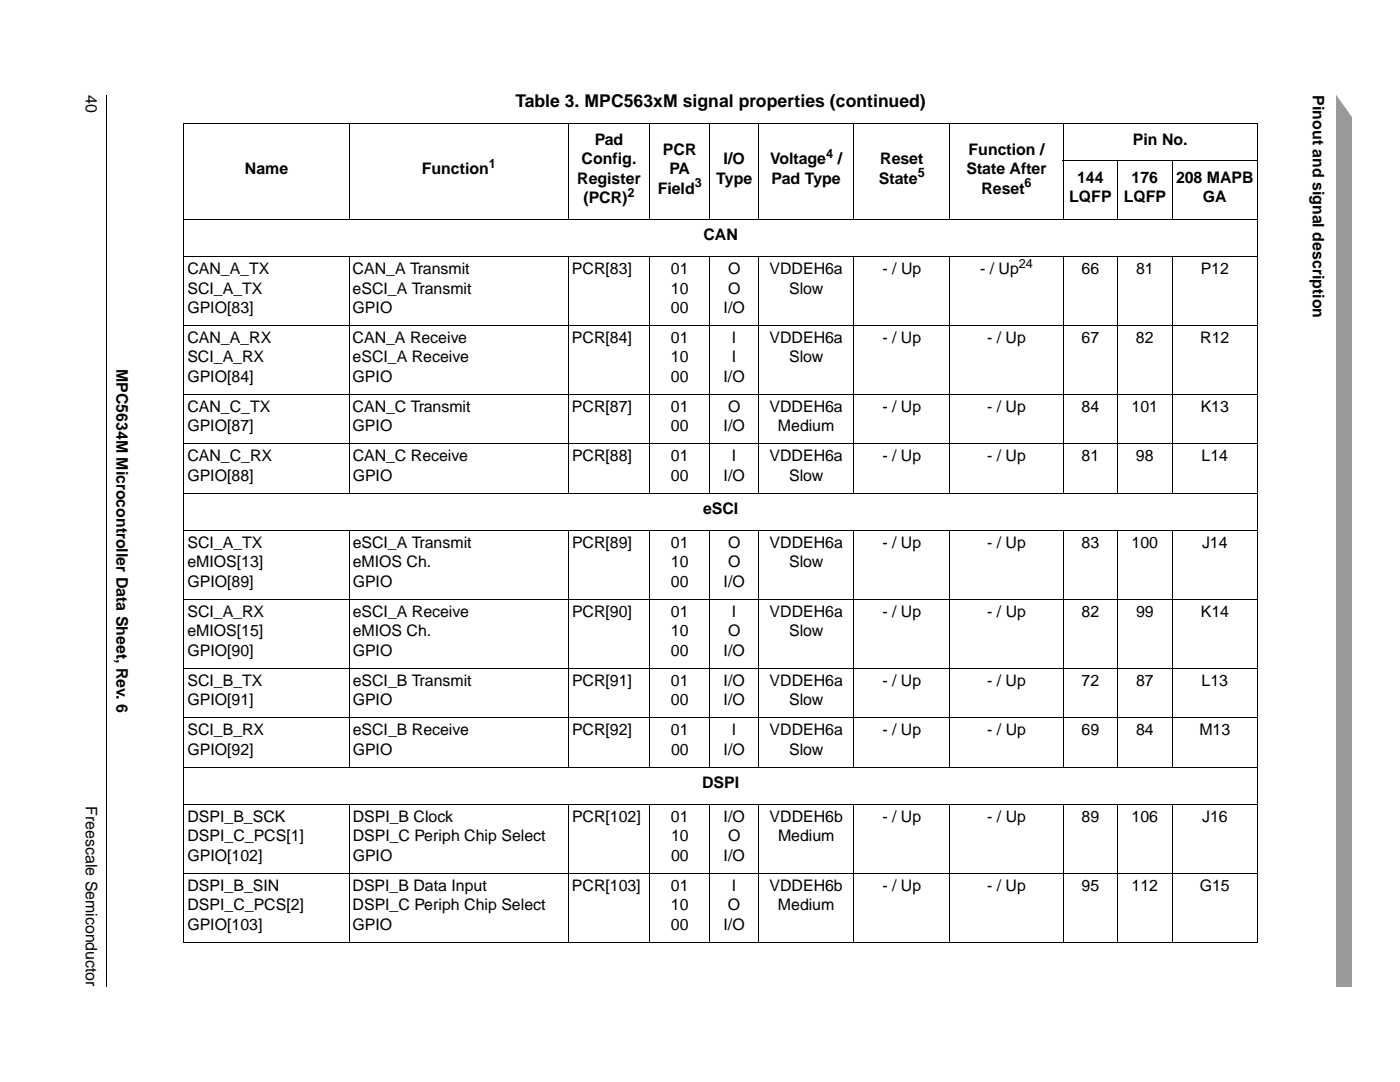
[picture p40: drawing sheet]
<svg xmlns="http://www.w3.org/2000/svg" width="279mm" height="216mm" viewBox="0 0 279 216" stroke-linecap="round" stroke-linejoin="round" font-family="sans-serif">
<defs><g id="words">
<text font-size="3.5" x="102.8" y="21.4">Table 3. MPC563xM signal properties (continued)</text>
<g font-size="3.2">
<text x="17.1" y="19" transform="rotate(90 17.1 19)">40</text>
<text x="262" y="19" transform="rotate(90 262 19)">Pinout and signal description</text>
<text x="118.7" y="28.9">Pad</text>
<text x="226.1" y="28.9">Pin No.</text>
<text x="48.9" y="34.8">Name</text>
<text x="84.2" y="34.8">Function</text>
<text x="116.1" y="32.8">Config.</text>
<text x="132.3" y="30.9">PCR</text>
<text x="133.6" y="34.8">PA</text>
<text x="144.4" y="32.8">I/O</text>
<text x="153.7" y="32.8">Voltage</text>
<text x="167.2" y="32.8">/</text>
<text x="175.7" y="32.8">Reset</text>
<text x="192.9" y="34.8">State After</text>
<text x="193.3" y="30.9">Function /</text>
<text x="115.2" y="36.7">Register</text>
<text x="116.4" y="40.6">(PCR)</text>
<text x="131.3" y="38.6">Field</text>
<text x="142.9" y="36.7">Type</text>
<text x="154" y="36.7">Pad Type</text>
<text x="175.4" y="36.7">State</text>
<text x="195.9" y="38.6">Reset</text>
<text x="213.4" y="40.4">LQFP</text>
<text x="215" y="36.5">144</text>
<text x="224.3" y="40.4">LQFP</text>
<text x="225.8" y="36.5">176</text>
<text x="234.7" y="36.5">208 MAPB</text>
<text x="240.1" y="40.4">GA</text>
<text x="140.4" y="48">CAN</text>
<text x="37.4" y="54.7">CAN_A_TX</text>
<text x="37.4" y="58.6">SCI_A_TX</text>
<text x="70.4" y="54.7">CAN_A Transmit</text>
<text x="70.4" y="58.6">eSCI_A Transmit</text>
<text x="114.2" y="54.7">PCR[83]</text>
<text x="133.9" y="54.7">01</text>
<text x="133.9" y="58.6">10</text>
<text x="145.3" y="54.7">O</text>
<text x="145.3" y="58.6">O</text>
<text x="153.6" y="54.7">VDDEH6a</text>
<text x="157.5" y="58.6">Slow</text>
<text x="176.1" y="54.7">- / Up</text>
<text x="195.6" y="54.7">- / Up</text>
<text x="215.9" y="54.7">66</text>
<text x="226.7" y="54.7">81</text>
<text x="239.6" y="54.7">P12</text>
<text x="37.4" y="62.4">GPIO[83]</text>
<text x="70.4" y="62.4">GPIO</text>
<text x="133.9" y="62.4">00</text>
<text x="144.4" y="62.4">I/O</text>
<text x="37.4" y="68.4">CAN_A_RX</text>
<text x="70.4" y="68.4">CAN_A Receive</text>
<text x="114.2" y="68.4">PCR[84]</text>
<text x="133.9" y="68.4">01</text>
<text x="146.1" y="68.4">I</text>
<text x="153.6" y="68.4">VDDEH6a</text>
<text x="176.1" y="68.4">- / Up</text>
<text x="197" y="68.4">- / Up</text>
<text x="215.8" y="68.4">67</text>
<text x="226.7" y="68.4">82</text>
<text x="239.5" y="68.4">R12</text>
<text x="23.3" y="73.6" transform="rotate(90 23.3 73.6)">MPC5634M Microcontroller Data Sheet, Rev. 6</text>
<text x="37.4" y="72.3">SCI_A_RX</text>
<text x="37.4" y="76.2">GPIO[84]</text>
<text x="70.4" y="72.3">eSCI_A Receive</text>
<text x="70.4" y="76.2">GPIO</text>
<text x="133.9" y="72.3">10</text>
<text x="133.9" y="76.2">00</text>
<text x="144.4" y="76.2">I/O</text>
<text x="146.1" y="72.3">I</text>
<text x="157.5" y="72.3">Slow</text>
<text x="37.4" y="82.2">CAN_C_TX</text>
<text x="70.4" y="82.2">CAN_C Transmit</text>
<text x="114.2" y="82.2">PCR[87]</text>
<text x="133.9" y="82.2">01</text>
<text x="145.3" y="82.2">O</text>
<text x="153.6" y="82.2">VDDEH6a</text>
<text x="176.1" y="82.2">- / Up</text>
<text x="197" y="82.2">- / Up</text>
<text x="215.9" y="82.2">84</text>
<text x="225.8" y="82.2">101</text>
<text x="239.6" y="82.2">K13</text>
<text x="37.4" y="86.1">GPIO[87]</text>
<text x="70.4" y="86.1">GPIO</text>
<text x="133.9" y="86.1">00</text>
<text x="144.4" y="86.1">I/O</text>
<text x="155.3" y="86.1">Medium</text>
<text x="37.4" y="92.1">CAN_C_RX</text>
<text x="37.4" y="95.9">GPIO[88]</text>
<text x="70.4" y="92.1">CAN_C Receive</text>
<text x="70.4" y="95.9">GPIO</text>
<text x="114.2" y="92.1">PCR[88]</text>
<text x="133.9" y="92.1">01</text>
<text x="133.9" y="95.9">00</text>
<text x="144.4" y="95.9">I/O</text>
<text x="146.1" y="92.1">I</text>
<text x="153.6" y="92.1">VDDEH6a</text>
<text x="157.5" y="95.9">Slow</text>
<text x="176.1" y="92.1">- / Up</text>
<text x="197" y="92.1">- / Up</text>
<text x="215.8" y="92.1">81</text>
<text x="226.7" y="92.1">98</text>
<text x="239.8" y="92.1">L14</text>
<text x="140.3" y="102.7">eSCI</text>
<text x="37.4" y="109.4">SCI_A_TX</text>
<text x="37.4" y="113.2">eMIOS[13]</text>
<text x="70.4" y="109.4">eSCI_A Transmit</text>
<text x="70.4" y="113.2">eMIOS Ch.</text>
<text x="114.2" y="109.4">PCR[89]</text>
<text x="133.9" y="109.4">01</text>
<text x="133.9" y="113.2">10</text>
<text x="145.3" y="109.4">O</text>
<text x="145.3" y="113.2">O</text>
<text x="153.6" y="109.4">VDDEH6a</text>
<text x="157.5" y="113.2">Slow</text>
<text x="176.1" y="109.4">- / Up</text>
<text x="197" y="109.4">- / Up</text>
<text x="215.9" y="109.4">83</text>
<text x="225.8" y="109.4">100</text>
<text x="239.9" y="109.4">J14</text>
<text x="37.4" y="117.1">GPIO[89]</text>
<text x="70.4" y="117.1">GPIO</text>
<text x="133.9" y="117.1">00</text>
<text x="144.4" y="117.1">I/O</text>
<text x="37.4" y="123.1">SCI_A_RX</text>
<text x="70.4" y="123.1">eSCI_A Receive</text>
<text x="114.2" y="123.1">PCR[90]</text>
<text x="133.9" y="123.1">01</text>
<text x="146.1" y="123.1">I</text>
<text x="153.6" y="123.1">VDDEH6a</text>
<text x="176.1" y="123.1">- / Up</text>
<text x="197" y="123.1">- / Up</text>
<text x="215.9" y="123.1">82</text>
<text x="226.7" y="123.1">99</text>
<text x="239.6" y="123.1">K14</text>
<text x="37.4" y="127">eMIOS[15]</text>
<text x="37.4" y="130.9">GPIO[90]</text>
<text x="70.4" y="127">eMIOS Ch.</text>
<text x="70.4" y="130.9">GPIO</text>
<text x="133.9" y="127">10</text>
<text x="133.9" y="130.9">00</text>
<text x="144.4" y="130.9">I/O</text>
<text x="145.3" y="127">O</text>
<text x="157.5" y="127">Slow</text>
<text x="37.4" y="136.9">SCI_B_TX</text>
<text x="70.4" y="136.9">eSCI_B Transmit</text>
<text x="114.2" y="136.9">PCR[91]</text>
<text x="133.9" y="136.9">01</text>
<text x="144.4" y="136.9">I/O</text>
<text x="153.6" y="136.9">VDDEH6a</text>
<text x="176.1" y="136.9">- / Up</text>
<text x="197" y="136.9">- / Up</text>
<text x="215.9" y="136.9">72</text>
<text x="226.7" y="136.9">87</text>
<text x="239.8" y="136.9">L13</text>
<text x="37.4" y="140.8">GPIO[91]</text>
<text x="70.4" y="140.8">GPIO</text>
<text x="133.9" y="140.8">00</text>
<text x="144.4" y="140.8">I/O</text>
<text x="157.5" y="140.8">Slow</text>
<text x="37.4" y="146.7">SCI_B_RX</text>
<text x="70.4" y="146.7">eSCI_B Receive</text>
<text x="114.2" y="146.7">PCR[92]</text>
<text x="133.9" y="146.7">01</text>
<text x="146.1" y="146.7">I</text>
<text x="153.6" y="146.7">VDDEH6a</text>
<text x="176.1" y="146.7">- / Up</text>
<text x="197" y="146.7">- / Up</text>
<text x="215.9" y="146.7">69</text>
<text x="226.7" y="146.7">84</text>
<text x="239.4" y="146.7">M13</text>
<text x="37.4" y="150.6">GPIO[92]</text>
<text x="70.4" y="150.6">GPIO</text>
<text x="133.9" y="150.6">00</text>
<text x="144.4" y="150.6">I/O</text>
<text x="157.5" y="150.6">Slow</text>
<text x="17.1" y="160.9" transform="rotate(90 17.1 160.9)">Freescale Semiconductor</text>
<text x="140.1" y="157.3">DSPI</text>
<text x="37.4" y="164">DSPI_B_SCK</text>
<text x="37.4" y="167.9">DSPI_C_PCS[1]</text>
<text x="70.4" y="164">DSPI_B Clock</text>
<text x="70.4" y="167.9">DSPI_C Periph Chip Select</text>
<text x="114.2" y="164">PCR[102]</text>
<text x="133.9" y="164">01</text>
<text x="133.9" y="167.9">10</text>
<text x="144.4" y="164">I/O</text>
<text x="145.3" y="167.9">O</text>
<text x="153.6" y="164">VDDEH6b</text>
<text x="155.3" y="167.9">Medium</text>
<text x="176.1" y="164">- / Up</text>
<text x="197" y="164">- / Up</text>
<text x="215.9" y="164">89</text>
<text x="225.8" y="164">106</text>
<text x="239.9" y="164">J16</text>
<text x="37.4" y="171.8">GPIO[102]</text>
<text x="70.4" y="171.8">GPIO</text>
<text x="133.9" y="171.8">00</text>
<text x="144.4" y="171.8">I/O</text>
<text x="37.4" y="177.8">DSPI_B_SIN</text>
<text x="70.4" y="177.8">DSPI_B Data Input</text>
<text x="114.2" y="177.8">PCR[103]</text>
<text x="133.9" y="177.8">01</text>
<text x="146.1" y="177.8">I</text>
<text x="153.6" y="177.8">VDDEH6b</text>
<text x="176.1" y="177.8">- / Up</text>
<text x="197" y="177.8">- / Up</text>
<text x="215.8" y="177.8">95</text>
<text x="225.8" y="177.8">112</text>
<text x="239.4" y="177.8">G15</text>
<text x="37.4" y="181.7">DSPI_C_PCS[2]</text>
<text x="37.4" y="185.6">GPIO[103]</text>
<text x="70.4" y="181.7">DSPI_C Periph Chip Select</text>
<text x="70.4" y="185.6">GPIO</text>
<text x="133.9" y="181.7">10</text>
<text x="133.9" y="185.6">00</text>
<text x="144.4" y="185.6">I/O</text>
<text x="145.3" y="181.7">O</text>
<text x="155.3" y="181.7">Medium</text>
</g>
<g font-size="2.5">
<text x="97.5" y="33.5">1</text>
<text x="164.9" y="31.5">4</text>
<text x="183.2" y="35.4">5</text>
<text x="125.2" y="39.3">2</text>
<text x="138.6" y="37.4">3</text>
<text x="204.5" y="37.4">6</text>
<text x="203.3" y="53.4">24</text>
</g>
</g></defs>
<path d="M21.2 19h.1z" fill="#000"/>
<path d="M21.3 19v177.8" fill="none" stroke="#000" stroke-width=".2"/>
<path d="M266.7 19h3.2v177.8h-3.2z" fill="#9a9a9a"/>
<path d="M266.4 17.1h3.8v6.8l-3.8-5.4z" fill="#fff"/>
<g fill="none" stroke="#000" stroke-width=".2">
<path d="M36.6 24.7h214.5M36.7 24.8v163.1M69.7 24.6v19.2M113.4 24.6v19.2M129.6 24.6v19.2M141.7 24.6v19.2M151.4 24.6v19.2M170.4 24.6v19.2M189.6 24.6v19.2M212.1 32.1h39M212.2 24.6v19.2M223.1 32v11.8"/>
<path d="M233.9 32v11.8M251 24.8v163.1M36.6 43.8h214.5M36.6 51.2h214.5M69.7 51.1v47.4M113.4 51.1v47.4M129.6 51.1v47.4M141.7 51.1v47.4M151.4 51.1v47.4M170.4 51.1v47.4M189.6 51.1v47.4M212.2 51.1v47.4"/>
<path d="M223.1 51.1v47.4M233.9 51.1v47.4M36.6 64.9h214.5M36.6 78.7h214.5M36.6 88.5h214.5M36.6 98.4h214.5M36.6 105.8h214.5M36.6 119.6h214.5M69.7 105.7v47.5M113.4 105.7v47.5M129.6 105.7v47.5M141.7 105.7v47.5"/>
<path d="M151.4 105.7v47.5M170.4 105.7v47.5M189.6 105.7v47.5M212.2 105.7v47.5M223.1 105.7v47.5M233.9 105.7v47.5M36.6 133.4h214.5M36.6 143.2h214.5M36.6 153.1h214.5M36.6 160.5h214.5M36.6 174.3h214.5M69.7 160.4v27.7"/>
<path d="M113.4 160.4v27.7M129.6 160.4v27.7M141.7 160.4v27.7M151.4 160.4v27.7M170.4 160.4v27.7M189.6 160.4v27.7M212.2 160.4v27.7M223.1 160.4v27.7M233.9 160.4v27.7M36.6 188h214.5"/>
</g>
<use href="#words"/>
</svg>
